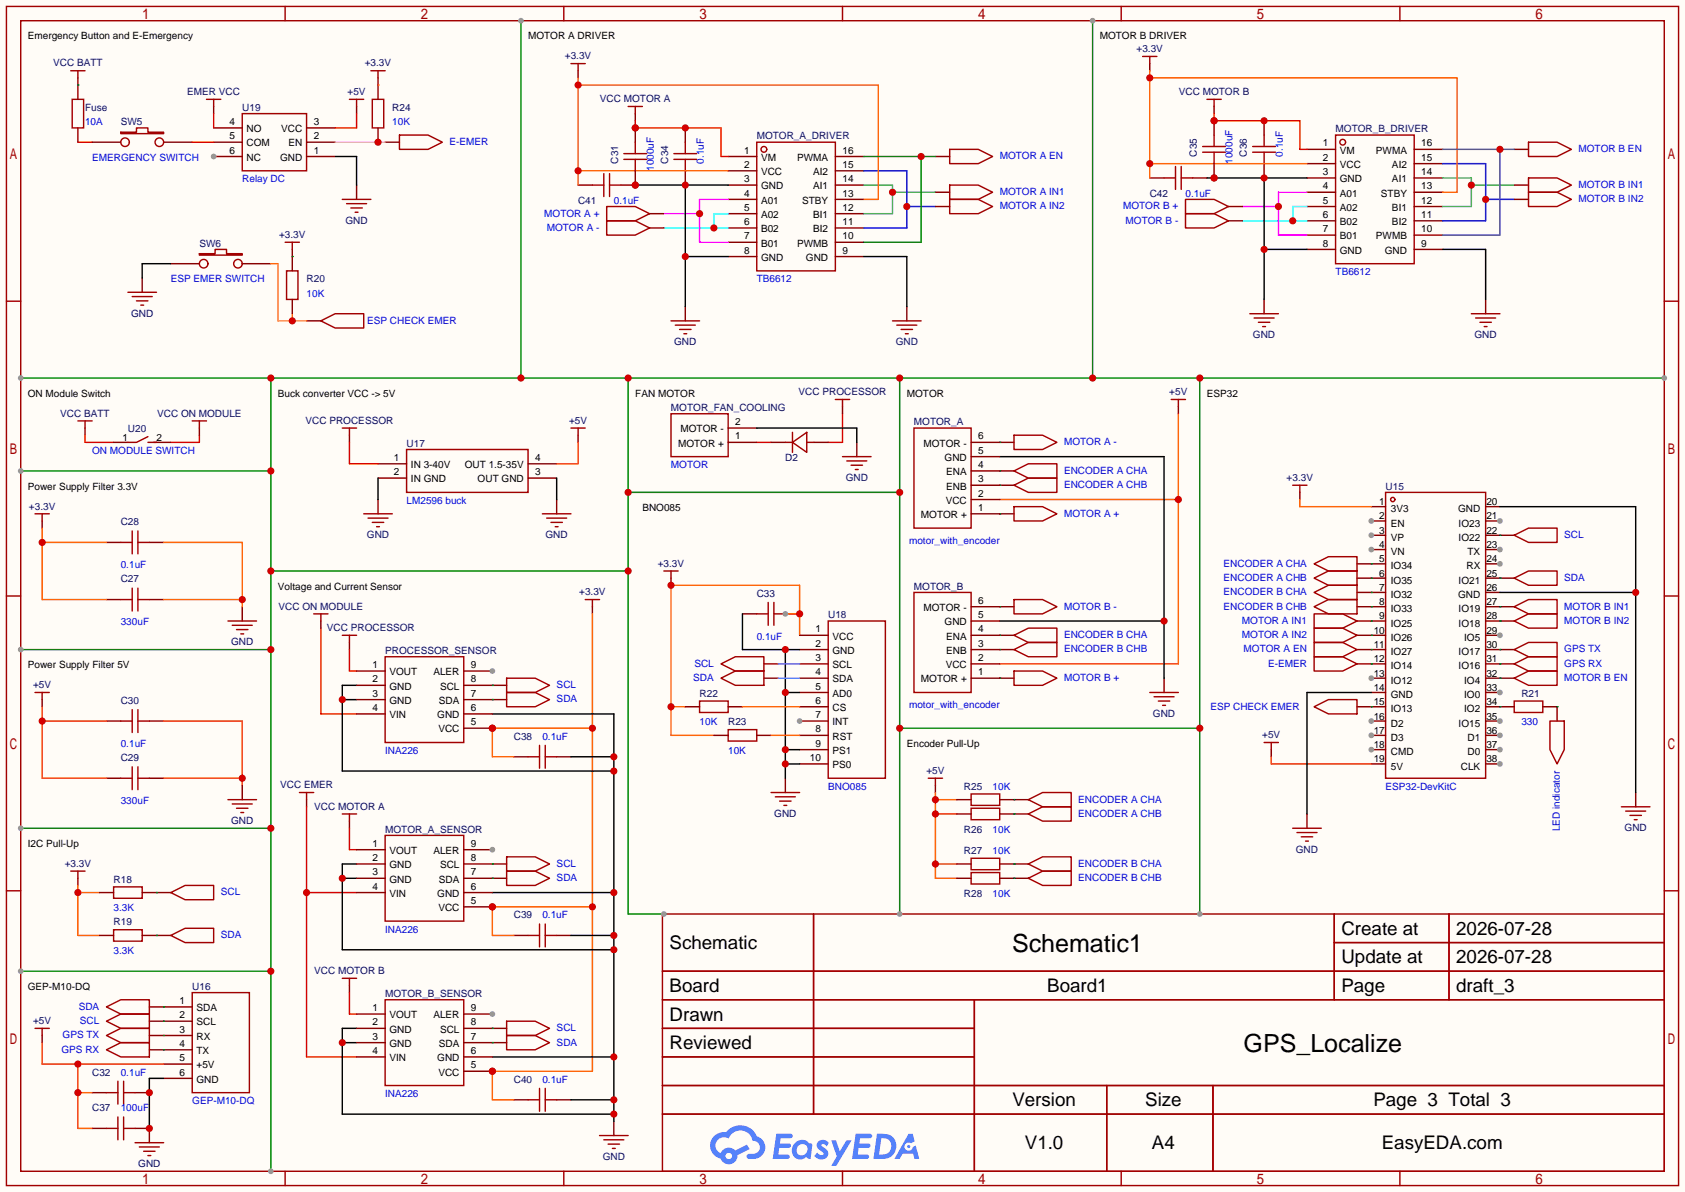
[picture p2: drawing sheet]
<svg xmlns="http://www.w3.org/2000/svg" width="299mm" height="212mm" viewBox="0 0 299 212" stroke-linecap="round" stroke-linejoin="round" font-family="sans-serif">
<defs><g id="words">
<g font-size="4.4">
<text x="179.9" y="169.2">Schematic1</text>
<text x="221" y="187">GPS_Localize</text>
</g>
<g font-size="3.3">
<text x="238.4" y="166.1">Create at</text>
<text x="258.8" y="166.1">2026-07-28</text>
<text x="119" y="168.7">Schematic</text>
<text x="238.4" y="171.2">Update at</text>
<text x="258.8" y="171.2">2026-07-28</text>
<text x="119" y="176.3">Board</text>
<text x="186.1" y="176.3">Board1</text>
<text x="238.4" y="176.3">Page</text>
<text x="258.8" y="176.3">draft_3</text>
<text x="119" y="181.4">Drawn</text>
<text x="119" y="186.5">Reviewed</text>
<text x="179.9" y="196.6">Version</text>
<text x="203.5" y="196.6">Size</text>
<text x="244.1" y="196.6">Page 3 Total 3</text>
<text x="182.1" y="204.2">V1.0</text>
<text x="204.7" y="204.2">A4</text>
<text x="245.6" y="204.2">EasyEDA.com</text>
</g>
<g font-size="1.8">
<text x="5" y="7">Emergency Button and E-Emergency</text>
<text x="93.9" y="7">MOTOR A DRIVER</text>
<text x="195.5" y="7">MOTOR B DRIVER</text>
<text x="40.8" y="22.2">4</text>
<text x="43.8" y="23.5">NO</text>
<text x="50" y="23.5">VCC</text>
<text x="55.8" y="22.2">3</text>
<text x="40.8" y="24.8">5</text>
<text x="40.8" y="27.3">6</text>
<text x="43.8" y="26">COM</text>
<text x="43.8" y="28.6">NC</text>
<text x="49.8" y="28.6">GND</text>
<text x="51.3" y="26">EN</text>
<text x="55.8" y="24.8">2</text>
<text x="55.8" y="27.3">1</text>
<text x="132.2" y="29.8">2</text>
<text x="132.2" y="27.3">1</text>
<text x="135.3" y="28.6">VM</text>
<text x="141.7" y="28.6">PWMA</text>
<text x="149.7" y="29.8">15</text>
<text x="149.7" y="27.3">16</text>
<text x="235.1" y="28.6">2</text>
<text x="235.1" y="26">1</text>
<text x="238.1" y="29.8">VCC</text>
<text x="238.1" y="27.3">VM</text>
<text x="244.5" y="27.3">PWMA</text>
<text x="247.4" y="29.8">AI2</text>
<text x="252.6" y="28.6">15</text>
<text x="252.6" y="26">16</text>
<text x="132.2" y="34.9">4</text>
<text x="132.2" y="32.4">3</text>
<text x="135.3" y="33.7">GND</text>
<text x="135.3" y="31.1">VCC</text>
<text x="144.5" y="33.7">AI1</text>
<text x="144.5" y="31.1">AI2</text>
<text x="149.7" y="34.9">13</text>
<text x="149.7" y="32.4">14</text>
<text x="235.1" y="33.7">4</text>
<text x="235.1" y="31.1">3</text>
<text x="238.1" y="34.9">A01</text>
<text x="238.1" y="32.4">GND</text>
<text x="245.4" y="34.9">STBY</text>
<text x="247.4" y="32.4">AI1</text>
<text x="252.6" y="33.7">13</text>
<text x="252.6" y="31.1">14</text>
<text x="132.2" y="40">6</text>
<text x="132.2" y="37.5">5</text>
<text x="135.3" y="41.3">B02</text>
<text x="135.3" y="38.7">A02</text>
<text x="135.3" y="36.2">A01</text>
<text x="142.6" y="36.2">STBY</text>
<text x="144.5" y="41.3">BI2</text>
<text x="144.5" y="38.7">BI1</text>
<text x="149.7" y="40">11</text>
<text x="149.7" y="37.5">12</text>
<text x="235.1" y="41.3">7</text>
<text x="235.1" y="38.7">6</text>
<text x="235.1" y="36.2">5</text>
<text x="238.1" y="40">B02</text>
<text x="238.1" y="37.5">A02</text>
<text x="247.4" y="40">BI2</text>
<text x="247.4" y="37.5">BI1</text>
<text x="252.6" y="41.3">10</text>
<text x="252.6" y="38.7">11</text>
<text x="252.6" y="36.2">12</text>
<text x="132.2" y="45.1">8</text>
<text x="132.2" y="42.5">7</text>
<text x="135.3" y="46.4">GND</text>
<text x="135.3" y="43.8">B01</text>
<text x="141.7" y="43.8">PWMB</text>
<text x="143.2" y="46.4">GND</text>
<text x="149.7" y="45.1">9</text>
<text x="149.7" y="42.5">10</text>
<text x="235.1" y="43.8">8</text>
<text x="238.1" y="45.1">GND</text>
<text x="238.1" y="42.5">B01</text>
<text x="244.5" y="42.5">PWMB</text>
<text x="246.1" y="45.1">GND</text>
<text x="252.6" y="43.8">9</text>
<text x="5" y="70.5">ON Module Switch</text>
<text x="49.4" y="70.5">Buck converter VCC -&gt; 5V</text>
<text x="112.9" y="70.5">FAN MOTOR</text>
<text x="161.2" y="70.5">MOTOR</text>
<text x="214.5" y="70.5">ESP32</text>
<text x="120.9" y="76.8">MOTOR -</text>
<text x="130.7" y="75.6">2</text>
<text x="21.7" y="78.3">1</text>
<text x="27.8" y="78.3">2</text>
<text x="70" y="81.9">1</text>
<text x="73" y="83.2">IN 3-40V</text>
<text x="82.6" y="83.2">OUT 1.5-35V</text>
<text x="95.1" y="81.9">4</text>
<text x="120.5" y="79.4">MOTOR +</text>
<text x="130.7" y="78.1">1</text>
<text x="164.1" y="79.4">MOTOR -</text>
<text x="167.9" y="81.9">GND</text>
<text x="173.9" y="78.1">6</text>
<text x="173.9" y="80.6">5</text>
<text x="173.9" y="83.2">4</text>
<text x="5" y="87">Power Supply Filter 3.3V</text>
<text x="70" y="84.5">2</text>
<text x="73" y="85.7">IN GND</text>
<text x="84.9" y="85.7">OUT GND</text>
<text x="95.1" y="84.5">3</text>
<text x="168.1" y="89.5">VCC</text>
<text x="168.2" y="84.5">ENA</text>
<text x="168.2" y="87">ENB</text>
<text x="173.9" y="85.7">3</text>
<text x="173.9" y="88.3">2</text>
<text x="245.1" y="89.8">1</text>
<text x="264.2" y="89.8">20</text>
<text x="114.2" y="90.8">BNO085</text>
<text x="163.7" y="92.1">MOTOR +</text>
<text x="173.9" y="90.8">1</text>
<text x="245.1" y="92.3">2</text>
<text x="245.1" y="94.8">3</text>
<text x="247.2" y="91">3V3</text>
<text x="247.2" y="93.6">EN</text>
<text x="259.1" y="91">GND</text>
<text x="259.2" y="93.6">IO23</text>
<text x="264.2" y="92.3">21</text>
<text x="264.2" y="94.8">22</text>
<text x="245.1" y="97.4">4</text>
<text x="245.1" y="99.9">5</text>
<text x="247.2" y="96.1">VP</text>
<text x="247.2" y="98.7">VN</text>
<text x="247.2" y="101.2">IO34</text>
<text x="259.2" y="96.1">IO22</text>
<text x="260.6" y="101.2">RX</text>
<text x="260.8" y="98.7">TX</text>
<text x="264.2" y="97.4">23</text>
<text x="264.2" y="99.9">24</text>
<text x="49.4" y="104.8">Voltage and Current Sensor</text>
<text x="173.9" y="107.3">6</text>
<text x="245.1" y="102.5">6</text>
<text x="245.1" y="105">7</text>
<text x="245.1" y="107.5">8</text>
<text x="247.2" y="103.7">IO35</text>
<text x="247.2" y="106.3">IO32</text>
<text x="259.1" y="106.3">GND</text>
<text x="259.2" y="103.7">IO21</text>
<text x="264.2" y="102.5">25</text>
<text x="264.2" y="105">26</text>
<text x="264.2" y="107.5">27</text>
<text x="144.9" y="112.4">1</text>
<text x="148" y="113.7">VCC</text>
<text x="164.1" y="108.6">MOTOR -</text>
<text x="167.9" y="111.1">GND</text>
<text x="168.2" y="113.7">ENA</text>
<text x="173.9" y="109.9">5</text>
<text x="173.9" y="112.4">4</text>
<text x="244.2" y="112.6">10</text>
<text x="245.1" y="110.1">9</text>
<text x="247.2" y="108.8">IO33</text>
<text x="247.2" y="111.4">IO25</text>
<text x="247.2" y="113.9">IO26</text>
<text x="259.2" y="108.8">IO19</text>
<text x="259.2" y="111.4">IO18</text>
<text x="260.2" y="113.9">IO5</text>
<text x="264.2" y="110.1">28</text>
<text x="264.2" y="112.6">29</text>
<text x="5" y="118.7">Power Supply Filter 5V</text>
<text x="66.2" y="118.7">1</text>
<text x="83.7" y="118.7">9</text>
<text x="144.9" y="117.5">3</text>
<text x="144.9" y="114.9">2</text>
<text x="148" y="118.7">SCL</text>
<text x="148" y="116.2">GND</text>
<text x="168.1" y="118.7">VCC</text>
<text x="168.2" y="116.2">ENB</text>
<text x="173.9" y="114.9">3</text>
<text x="173.9" y="117.5">2</text>
<text x="244.2" y="115.2">11</text>
<text x="244.2" y="117.7">12</text>
<text x="247.2" y="116.4">IO27</text>
<text x="247.2" y="119">IO14</text>
<text x="259.2" y="116.4">IO17</text>
<text x="259.2" y="119">IO16</text>
<text x="264.2" y="115.2">30</text>
<text x="264.2" y="117.7">31</text>
<text x="66.2" y="123.8">3</text>
<text x="66.2" y="121.3">2</text>
<text x="69.2" y="125.1">GND</text>
<text x="69.2" y="122.6">GND</text>
<text x="69.2" y="120">VOUT</text>
<text x="77" y="120">ALER</text>
<text x="78" y="125.1">SDA</text>
<text x="78.2" y="122.6">SCL</text>
<text x="83.7" y="123.8">7</text>
<text x="83.7" y="121.3">8</text>
<text x="144.9" y="125.1">6</text>
<text x="144.9" y="122.6">5</text>
<text x="144.9" y="120">4</text>
<text x="148" y="123.8">AD0</text>
<text x="148" y="121.3">SDA</text>
<text x="163.7" y="121.3">MOTOR +</text>
<text x="173.9" y="120">1</text>
<text x="244.2" y="120.2">13</text>
<text x="244.2" y="122.8">14</text>
<text x="244.2" y="125.3">15</text>
<text x="247.2" y="121.5">IO12</text>
<text x="247.2" y="124.1">GND</text>
<text x="260.2" y="121.5">IO4</text>
<text x="260.2" y="124.1">IO0</text>
<text x="264.2" y="120.2">32</text>
<text x="264.2" y="122.8">33</text>
<text x="264.2" y="125.3">34</text>
<text x="66.2" y="126.4">4</text>
<text x="69.2" y="127.6">VIN</text>
<text x="77.7" y="127.6">GND</text>
<text x="77.9" y="130.2">VCC</text>
<text x="83.7" y="128.9">5</text>
<text x="83.7" y="126.4">6</text>
<text x="144.9" y="130.2">8</text>
<text x="144.9" y="127.6">7</text>
<text x="148" y="131.4">RST</text>
<text x="148" y="128.9">INT</text>
<text x="148" y="126.4">CS</text>
<text x="244.2" y="127.9">16</text>
<text x="244.2" y="130.4">17</text>
<text x="247.2" y="126.6">IO13</text>
<text x="247.2" y="129.1">D2</text>
<text x="247.2" y="131.7">D3</text>
<text x="259.2" y="129.1">IO15</text>
<text x="260.2" y="126.6">IO2</text>
<text x="260.8" y="131.7">D1</text>
<text x="264.2" y="127.9">35</text>
<text x="264.2" y="130.4">36</text>
<text x="143.9" y="135.3">10</text>
<text x="144.9" y="132.7">9</text>
<text x="148" y="136.5">PS0</text>
<text x="148" y="134">PS1</text>
<text x="161.2" y="132.7">Encoder Pull-Up</text>
<text x="244.2" y="132.9">18</text>
<text x="244.2" y="135.5">19</text>
<text x="247.2" y="134.2">CMD</text>
<text x="247.2" y="136.8">5V</text>
<text x="259.6" y="136.8">CLK</text>
<text x="260.8" y="134.2">D0</text>
<text x="264.2" y="132.9">37</text>
<text x="264.2" y="135.5">38</text>
<text x="5" y="150.5">I2C Pull-Up</text>
<text x="66.2" y="155.6">3</text>
<text x="66.2" y="153">2</text>
<text x="66.2" y="150.5">1</text>
<text x="69.2" y="154.3">GND</text>
<text x="69.2" y="151.8">VOUT</text>
<text x="77" y="151.8">ALER</text>
<text x="78.2" y="154.3">SCL</text>
<text x="83.7" y="155.6">7</text>
<text x="83.7" y="153">8</text>
<text x="83.7" y="150.5">9</text>
<text x="66.2" y="158.1">4</text>
<text x="69.2" y="159.4">VIN</text>
<text x="69.2" y="156.8">GND</text>
<text x="77.7" y="159.4">GND</text>
<text x="77.9" y="161.9">VCC</text>
<text x="78" y="156.8">SDA</text>
<text x="83.7" y="160.7">5</text>
<text x="83.7" y="158.1">6</text>
<text x="5" y="175.9">GEP-M10-DQ</text>
<text x="31.9" y="178.4">1</text>
<text x="34.9" y="179.7">SDA</text>
<text x="66.2" y="179.7">1</text>
<text x="83.7" y="179.7">9</text>
<text x="31.9" y="183.5">3</text>
<text x="31.9" y="181">2</text>
<text x="34.9" y="184.8">RX</text>
<text x="34.9" y="182.2">SCL</text>
<text x="66.2" y="184.8">3</text>
<text x="66.2" y="182.2">2</text>
<text x="69.2" y="183.5">GND</text>
<text x="69.2" y="181">VOUT</text>
<text x="77" y="181">ALER</text>
<text x="78.2" y="183.5">SCL</text>
<text x="83.7" y="184.8">7</text>
<text x="83.7" y="182.2">8</text>
<text x="31.9" y="191.1">6</text>
<text x="31.9" y="188.6">5</text>
<text x="31.9" y="186.1">4</text>
<text x="34.9" y="189.9">+5V</text>
<text x="34.9" y="187.3">TX</text>
<text x="66.2" y="187.3">4</text>
<text x="69.2" y="188.6">VIN</text>
<text x="69.2" y="186.1">GND</text>
<text x="77.7" y="188.6">GND</text>
<text x="77.9" y="191.1">VCC</text>
<text x="78" y="186.1">SDA</text>
<text x="83.7" y="189.9">5</text>
<text x="83.7" y="187.3">6</text>
<text x="34.9" y="192.4">GND</text>
</g>
<g font-size="1.8" fill="#000080">
<text x="9.4" y="11.8">VCC BATT</text>
<text x="64.8" y="11.8">+3.3V</text>
<text x="100.4" y="10.5">+3.3V</text>
<text x="202" y="9.3">+3.3V</text>
<text x="33.3" y="16.9">EMER VCC</text>
<text x="61.8" y="16.9">+5V</text>
<text x="209.5" y="16.9">VCC MOTOR B</text>
<text x="15.1" y="19.7">Fuse</text>
<text x="21.5" y="22.2">SW5</text>
<text x="43.1" y="19.7">U19</text>
<text x="69.7" y="19.7">R24</text>
<text x="106.6" y="18.2">VCC MOTOR A</text>
<text x="237.4" y="23.5">MOTOR_B_DRIVER</text>
<text x="109.9" y="29.1" transform="rotate(-90 109.9 29.1)">C31</text>
<text x="118.7" y="29.1" transform="rotate(-90 118.7 29.1)">C34</text>
<text x="134.5" y="24.8">MOTOR_A_DRIVER</text>
<text x="212.7" y="27.8" transform="rotate(-90 212.7 27.8)">C35</text>
<text x="221.6" y="27.8" transform="rotate(-90 221.6 27.8)">C36</text>
<text x="204.3" y="34.9">C42</text>
<text x="61.4" y="39.8">GND</text>
<text x="102.7" y="36.2">C41</text>
<text x="35.4" y="43.8">SW6</text>
<text x="49.6" y="42.3">+3.3V</text>
<text x="54.5" y="50.2">R20</text>
<text x="23.3" y="56.3">GND</text>
<text x="119.8" y="61.3">GND</text>
<text x="159.2" y="61.3">GND</text>
<text x="222.7" y="60.1">GND</text>
<text x="262.1" y="60.1">GND</text>
<text x="141.9" y="70.2">VCC PROCESSOR</text>
<text x="207.8" y="70.2">+5V</text>
<text x="10.7" y="74">VCC BATT</text>
<text x="22.7" y="76.8">U20</text>
<text x="27.9" y="74">VCC ON MODULE</text>
<text x="54.3" y="75.3">VCC PROCESSOR</text>
<text x="101.1" y="75.3">+5V</text>
<text x="119.3" y="73">MOTOR_FAN_COOLING</text>
<text x="162.4" y="75.6">MOTOR_A</text>
<text x="72.3" y="79.4">U17</text>
<text x="139.6" y="81.9">D2</text>
<text x="150.3" y="85.5">GND</text>
<text x="228.7" y="85.5">+3.3V</text>
<text x="246.3" y="87">U15</text>
<text x="5.1" y="90.6">+3.3V</text>
<text x="21.5" y="93.3">C28</text>
<text x="65.2" y="95.6">GND</text>
<text x="97" y="95.6">GND</text>
<text x="116.9" y="100.7">+3.3V</text>
<text x="21.5" y="103.5">C27</text>
<text x="102.9" y="105.8">+3.3V</text>
<text x="134.5" y="106">C33</text>
<text x="162.4" y="104.8">MOTOR_B</text>
<text x="49.5" y="108.3">VCC ON MODULE</text>
<text x="58.1" y="112.1">VCC PROCESSOR</text>
<text x="147.2" y="109.9">U18</text>
<text x="41.1" y="114.7">GND</text>
<text x="68.5" y="116.2">PROCESSOR_SENSOR</text>
<text x="5.9" y="122.3">+5V</text>
<text x="21.5" y="125.1">C30</text>
<text x="124.3" y="123.8">R22</text>
<text x="270.4" y="123.8">R21</text>
<text x="91.3" y="131.4">C38</text>
<text x="129.4" y="128.9">R23</text>
<text x="204.9" y="127.4">GND</text>
<text x="224.3" y="131.2">+5V</text>
<text x="21.5" y="135.3">C29</text>
<text x="164.6" y="137.5">+5V</text>
<text x="49.8" y="140.1">VCC EMER</text>
<text x="55.8" y="143.9">VCC MOTOR A</text>
<text x="171.3" y="140.3">R25</text>
<text x="41.1" y="146.4">GND</text>
<text x="68.5" y="148">MOTOR_A_SENSOR</text>
<text x="137.6" y="145.2">GND</text>
<text x="171.3" y="148">R26</text>
<text x="288.7" y="147.7">GND</text>
<text x="11.5" y="154.1">+3.3V</text>
<text x="171.3" y="151.8">R27</text>
<text x="230.3" y="151.5">GND</text>
<text x="20.2" y="156.8">R18</text>
<text x="171.3" y="159.4">R28</text>
<text x="20.2" y="164.5">R19</text>
<text x="91.3" y="163.2">C39</text>
<text x="55.8" y="173.1">VCC MOTOR B</text>
<text x="34.2" y="175.9">U16</text>
<text x="68.5" y="177.2">MOTOR_B_SENSOR</text>
<text x="5.9" y="182">+5V</text>
<text x="16.4" y="191.1">C32</text>
<text x="16.4" y="197.5">C37</text>
<text x="91.3" y="192.4">C40</text>
<text x="24.6" y="207.4">GND</text>
<text x="107.1" y="206.1">GND</text>
</g>
<g font-size="1.8" fill="#00f">
<text x="15.1" y="22.2">10A</text>
<text x="69.7" y="22.2">10K</text>
<text x="16.4" y="28.6">EMERGENCY SWITCH</text>
<text x="79.9" y="25.8">E-EMER</text>
<text x="125.1" y="29.1" transform="rotate(-90 125.1 29.1)">0.1uF</text>
<text x="177.7" y="28.3">MOTOR A EN</text>
<text x="219.1" y="29.1" transform="rotate(-90 219.1 29.1)">1000uF</text>
<text x="228" y="27.8" transform="rotate(-90 228 27.8)">0.1uF</text>
<text x="280.5" y="27.1">MOTOR B EN</text>
<text x="43.1" y="32.4">Relay DC</text>
<text x="116.2" y="30.4" transform="rotate(-90 116.2 30.4)">1000uF</text>
<text x="177.7" y="34.7">MOTOR A IN1</text>
<text x="210.7" y="34.9">0.1uF</text>
<text x="280.5" y="35.9">MOTOR B IN2</text>
<text x="280.5" y="33.4">MOTOR B IN1</text>
<text x="96.7" y="38.5">MOTOR A +</text>
<text x="97.2" y="41">MOTOR A -</text>
<text x="109.1" y="36.2">0.1uF</text>
<text x="177.7" y="37.2">MOTOR A IN2</text>
<text x="199.6" y="37.2">MOTOR B +</text>
<text x="200" y="39.8">MOTOR B -</text>
<text x="30.4" y="50.2">ESP EMER SWITCH</text>
<text x="54.5" y="52.7">10K</text>
<text x="134.5" y="50.2">TB6612</text>
<text x="237.4" y="48.9">TB6612</text>
<text x="65.2" y="57.5">ESP CHECK EMER</text>
<text x="16.4" y="80.6">ON MODULE SWITCH</text>
<text x="119.3" y="83.2">MOTOR</text>
<text x="189.1" y="79.1">MOTOR A -</text>
<text x="72.3" y="89.5">LM2596 buck</text>
<text x="189.1" y="84.2">ENCODER A CHA</text>
<text x="189.1" y="86.7">ENCODER A CHB</text>
<text x="189.1" y="91.8">MOTOR A +</text>
<text x="278" y="95.6">SCL</text>
<text x="21.5" y="101">0.1uF</text>
<text x="161.6" y="96.6">motor_with_encoder</text>
<text x="217.5" y="100.7">ENCODER A CHA</text>
<text x="217.5" y="105.8">ENCODER B CHA</text>
<text x="217.5" y="103.3">ENCODER A CHB</text>
<text x="278" y="103.3">SDA</text>
<text x="21.5" y="111.1">330uF</text>
<text x="134.5" y="113.7">0.1uF</text>
<text x="189.1" y="108.3">MOTOR B -</text>
<text x="189.1" y="113.4">ENCODER B CHA</text>
<text x="217.5" y="108.3">ENCODER B CHB</text>
<text x="220.7" y="110.9">MOTOR A IN1</text>
<text x="220.7" y="113.4">MOTOR A IN2</text>
<text x="278" y="110.9">MOTOR B IN2</text>
<text x="278" y="108.3">MOTOR B IN1</text>
<text x="123.4" y="118.5">SCL</text>
<text x="189.1" y="116">ENCODER B CHB</text>
<text x="221" y="116">MOTOR A EN</text>
<text x="225.4" y="118.5">E-EMER</text>
<text x="278" y="118.5">GPS RX</text>
<text x="278" y="116">GPS TX</text>
<text x="98.9" y="122.3">SCL</text>
<text x="98.9" y="124.8">SDA</text>
<text x="123.2" y="121">SDA</text>
<text x="161.6" y="125.9">motor_with_encoder</text>
<text x="189.1" y="121">MOTOR B +</text>
<text x="278" y="121">MOTOR B EN</text>
<text x="96.4" y="131.4">0.1uF</text>
<text x="124.3" y="128.9">10K</text>
<text x="215.1" y="126.1">ESP CHECK EMER</text>
<text x="270.4" y="128.9">330</text>
<text x="21.5" y="132.7">0.1uF</text>
<text x="68.5" y="134">INA226</text>
<text x="129.4" y="134">10K</text>
<text x="21.5" y="142.9">330uF</text>
<text x="147.2" y="140.3">BNO085</text>
<text x="176.4" y="140.3">10K</text>
<text x="191.6" y="142.6">ENCODER A CHA</text>
<text x="246.3" y="140.3">ESP32-DevKitC</text>
<text x="176.4" y="148">10K</text>
<text x="191.6" y="145.2">ENCODER A CHB</text>
<text x="277.2" y="147.7" transform="rotate(-90 277.2 147.7)">LED indicator</text>
<text x="98.9" y="154.1">SCL</text>
<text x="176.4" y="151.8">10K</text>
<text x="191.6" y="154.1">ENCODER B CHA</text>
<text x="20.2" y="161.9">3.3K</text>
<text x="39.2" y="159.1">SCL</text>
<text x="98.9" y="156.6">SDA</text>
<text x="176.4" y="159.4">10K</text>
<text x="191.6" y="156.6">ENCODER B CHB</text>
<text x="39.2" y="166.8">SDA</text>
<text x="68.5" y="165.7">INA226</text>
<text x="96.4" y="163.2">0.1uF</text>
<text x="20.2" y="169.5">3.3K</text>
<text x="14" y="179.5">SDA</text>
<text x="11.1" y="184.5">GPS TX</text>
<text x="14.2" y="182">SCL</text>
<text x="98.9" y="183.3">SCL</text>
<text x="98.9" y="185.8">SDA</text>
<text x="10.9" y="187.1">GPS RX</text>
<text x="21.5" y="191.1">0.1uF</text>
<text x="21.5" y="197.5">100uF</text>
<text x="34.2" y="196.2">GEP-M10-DQ</text>
<text x="68.5" y="194.9">INA226</text>
<text x="96.4" y="192.4">0.1uF</text>
</g>
</g></defs>
<path d="M0 0h299.5v211.8h-299.5z" fill="#fffcf7"/>
<g fill="none" stroke="#a10000" stroke-width=".25">
<path d="M1.1 1.1h297.2v209.6h-297.2zM3.7 3.7h292.1v204.5h-292.1zM50.7 1.1v2.6M100.2 1.1v2.6M149.7 1.1v2.6M199.3 1.1v2.6M248.8 1.1v2.6M1.1 53.5h2.6M295.8 53.5h2.5M1.1 105.9h2.6M295.8 105.9h2.5M1.1 158.3h2.6"/>
<path d="M295.8 158.3h2.5M117.7 162.4h178.1v45.8h-178.1zM117.7 172.6h178.1M117.7 177.7h178.1M144.6 162.4v35.6M173.2 177.7v30.5M237.1 162.4v15.3M237.1 167.5h58.7M257.5 162.4v15.3M117.7 182.8h55.5M117.7 192.9h178.1M117.7 187.8h55.5"/>
<path d="M117.7 198h178.1M196.7 192.9v15.3M215.6 192.9v15.3M50.7 208.2v2.5M100.2 208.2v2.5M149.7 208.2v2.5M199.3 208.2v2.5M248.8 208.2v2.5"/>
</g>
<g fill="#5487ff">
<path d="M145.5 202.8a1.3 1.3 0 0 1 1.8 .3l-.4 .6a.54 .54 0 0 0-.9-.2l.1 .2a1.58 1.58 0 0 1 1.1 1.6 1.43 1.43 0 0 1-2.5 .1l.5-.6a.64 .64 0 0 0 .5 .5 .64 .64 0 0 0 .7-.3l-.2-.2a1.6 1.6 0 0 1-1-1.6z"/>
<path d="M147.7 202.7h.9l.7 1.9 1.1-1.9h.9l-2.7 4.5h-.9l1-1.7z"/>
<path d="M138 201.5h1.6a1.31 1.31 0 0 1 1.2 .2 .4 .4 0 0 1-.3 .6h-1.8l-.1 .9h1.6a.4 .4 0 0 1 .4 .4 .4 .4 0 0 1-.4 .4h-1.7l-.2 1.2h.8a1.23 1.23 0 0 1 1.2 .2 .39 .39 0 0 1-.3 .6h-2.7z"/>
<path d="M152.1 201.5h1.6a1.32 1.32 0 0 1 1.3 .2 .39 .39 0 0 1-.4 .6h-1.7l-.2 .9h1.7a.4 .4 0 0 1 .3 .4 .4 .4 0 0 1-.4 .4h-1.7l-.2 1.2h.8a1.23 1.23 0 0 1 1.2 .2 .39 .39 0 0 1-.3 .6h-2.7z"/>
<path d="M161.5 201.5h.7l.4 1.3-.7 .4a.75 .75 0 0 0-1.1 .3 .75 .75 0 0 0 .5 1 .75 .75 0 0 0 .9-.6l.6-.3 .6 2.4h-.9l-.2-1h-1.9l-.5 1h-.9z"/>
<path d="M155.9 201.5l-.7 4.5h1.5a2.27 2.27 0 0 0 2.6-2.3 2.27 2.27 0 0 0-2.7-2.2zM156.6 202.3a1.5 1.5 0 0 1 1.8 1.5 1.5 1.5 0 0 1-1.9 1.4h-.3z"/>
<path d="M141.3 203.1a1.62 1.62 0 0 0-.4 2.1 1.62 1.62 0 0 0 2 .7l.4-.3 .3 .3 .5 .1 .3-2.5-.2-.3h-.4a1.58 1.58 0 0 0-2.5-.1zM141.9 203.6a.98 .98 0 0 1 1.5 .2 .98 .98 0 0 1-.6 1.5 .94 .94 0 0 1-1.2-.4 .94 .94 0 0 1 .3-1.3z"/>
<path d="M126.9 201.9a2.37 2.37 0 0 0 1.2 4 1.54 1.54 0 0 0 1.7 1 1.54 1.54 0 0 0 1.3-1.6l2.1-1.1-.5-.8-2 1.1a1.57 1.57 0 0 0-2.6 .4 1.5 1.5 0 0 1-.8-2.1 1.5 1.5 0 0 1 2.2-.5 2.23 2.23 0 0 1 2.3-1.4 2.23 2.23 0 0 1 2 1.8 1.16 1.16 0 0 1 1.2 1.1 1.16 1.16 0 0 1-1 1.3h-.7a.47 .47 0 0 0-.6 .3 .47 .47 0 0 0 .4 .6 2.23 2.23 0 0 0 2.3-.7 2.23 2.23 0 0 0 .4-2.3 2.16 2.16 0 0 0-1.3-1.1 3.2 3.2 0 0 0-5.4-.7l-1.2 .1zM129 205.4a.58 .58 0 0 1 1.1 0 .58 .58 0 0 1-1.1 0z"/>
<circle cx="161.5" cy="203.8" r=".28"/>
</g>
<g fill="none" stroke="#a10000" stroke-width=".25">
<path d="M246.3 87.5h17.7v50.8h-17.7z"/>
<circle cx="247.5" cy="88.8" r=".38"/>
</g>
<path d="M243.7 90h2.6M243.7 92.6h2.6" fill="none" stroke="#870000" stroke-width=".25"/>
<circle cx="243.7" cy="92.6" r=".51" fill="#999"/>
<path d="M243.7 95.1h2.6" fill="none" stroke="#870000" stroke-width=".25"/>
<circle cx="243.7" cy="95.1" r=".51" fill="#999"/>
<path d="M243.7 97.7h2.6" fill="none" stroke="#870000" stroke-width=".25"/>
<circle cx="243.7" cy="97.7" r=".51" fill="#999"/>
<path d="M243.7 100.2h2.6M243.7 102.7h2.6M243.7 105.3h2.6M243.7 107.8h2.6M243.7 110.4h2.6M243.7 112.9h2.6M243.7 115.4h2.6M243.7 118h2.6M243.7 120.5h2.6" fill="none" stroke="#870000" stroke-width=".25"/>
<circle cx="243.7" cy="120.5" r=".51" fill="#999"/>
<path d="M243.7 123.1h2.6M243.7 125.6h2.6M243.7 128.1h2.6" fill="none" stroke="#870000" stroke-width=".25"/>
<circle cx="243.7" cy="128.1" r=".51" fill="#999"/>
<path d="M243.7 130.7h2.6" fill="none" stroke="#870000" stroke-width=".25"/>
<circle cx="243.7" cy="130.7" r=".51" fill="#999"/>
<path d="M243.7 133.2h2.6" fill="none" stroke="#870000" stroke-width=".25"/>
<circle cx="243.7" cy="133.2" r=".51" fill="#999"/>
<path d="M264 90h2.6M264 92.6h2.6M243.7 135.8h2.6" fill="none" stroke="#870000" stroke-width=".25"/>
<circle cx="266.6" cy="92.6" r=".51" fill="#999"/>
<path d="M264 95.1h2.6M264 97.7h2.6" fill="none" stroke="#870000" stroke-width=".25"/>
<circle cx="266.6" cy="97.7" r=".51" fill="#999"/>
<path d="M264 100.2h2.6" fill="none" stroke="#870000" stroke-width=".25"/>
<circle cx="266.6" cy="100.2" r=".51" fill="#999"/>
<path d="M264 102.7h2.6M264 105.3h2.6M264 107.8h2.6M264 110.4h2.6M264 112.9h2.6" fill="none" stroke="#870000" stroke-width=".25"/>
<circle cx="266.6" cy="112.9" r=".51" fill="#999"/>
<path d="M264 115.4h2.6M264 118h2.6M264 120.5h2.6M264 123.1h2.6" fill="none" stroke="#870000" stroke-width=".25"/>
<circle cx="266.6" cy="123.1" r=".51" fill="#999"/>
<path d="M264 125.6h2.6M264 128.1h2.6" fill="none" stroke="#870000" stroke-width=".25"/>
<circle cx="266.6" cy="128.1" r=".51" fill="#999"/>
<path d="M264 130.7h2.6" fill="none" stroke="#870000" stroke-width=".25"/>
<circle cx="266.6" cy="130.7" r=".51" fill="#999"/>
<path d="M264 133.2h2.6" fill="none" stroke="#870000" stroke-width=".25"/>
<circle cx="266.6" cy="133.2" r=".51" fill="#999"/>
<path d="M264 135.8h2.6" fill="none" stroke="#870000" stroke-width=".25"/>
<circle cx="266.6" cy="135.8" r=".51" fill="#999"/>
<g fill="none" stroke="#870000" stroke-width=".25">
<path d="M102.7 32.9h2.6M110.4 32.9h2.5M121.8 22.7v2.6M121.8 30.4v2.5M204.3 31.6h2.6M212 31.6h2.5M224.7 21.5v2.5M224.7 29.1v2.5M18.9 96.4h2.6M26.5 96.4h2.6M18.9 106.6h2.6M26.5 106.6h2.6"/>
<path d="M132 109.1h2.5M139.6 109.1h2.5M18.9 128.1h2.6M18.9 138.3h2.6M26.5 128.1h2.6M26.5 138.3h2.6M91.3 134.5h2.6M98.9 134.5h2.6M91.3 166.2h2.6M98.9 166.2h2.6M16.4 194.2h2.5M24 194.2h2.5"/>
<path d="M91.3 195.5h2.6M98.9 195.5h2.6M16.4 200.5h2.5M24 200.5h2.5"/>
</g>
<g fill="none" stroke="#a10000" stroke-width=".25">
<path d="M105.3 32.9h2M107.3 30.9v4M108.3 32.9h2.1M108.3 30.9v4M119.8 27.3h4M119.8 28.3h4M121.8 25.3v2M121.8 28.3v2.1M206.9 31.6h2M208.9 29.6v4.1M209.9 31.6h2.1M209.9 29.6v4.1"/>
<path d="M222.6 26h4.1M222.6 27.1h4.1M224.7 24v2M224.7 27.1v2M21.5 96.4h2M23.5 94.4v4M24.5 94.4v4M24.5 96.4h2M21.5 106.6h2M23.5 104.5v4.1M24.5 104.5v4.1M24.5 106.6h2"/>
<path d="M134.5 109.1h2M136.5 107.1v4M137.5 107.1v4M137.5 109.1h2.1M21.5 128.1h2M21.5 138.3h2M23.5 126.1v4.1M23.5 136.3v4M24.5 126.1v4.1M24.5 136.3v4M24.5 128.1h2M24.5 138.3h2"/>
<path d="M93.9 134.5h2M95.9 132.5v4M96.9 132.5v4M96.9 134.5h2M93.9 166.2h2M95.9 164.2v4.1M96.9 164.2v4.1M96.9 166.2h2M18.9 194.2h2.1M21 192.2v4M21 198.5v4.1M22 192.2v4"/>
<path d="M22 198.5v4.1M22 194.2h2M93.9 195.5h2M95.9 193.4v4.1M96.9 193.4v4.1M96.9 195.5h2M18.9 200.5h2.1M22 200.5h2"/>
</g>
<path d="M29.1 128.1h14v11.5M29.1 138.3h14" fill="none" stroke="#f30" stroke-width=".25"/>
<circle cx="43.1" cy="138.3" r=".63" fill="#c00"/>
<g fill="none" stroke="#870000" stroke-width=".25">
<path d="M67.2 13.8v1.3M51.9 44.3v1.3M102.7 77.3v1.3M209.4 72.3v1.2M7.5 92.6v1.3M231 87.5v1.3M105.3 107.8v1.3M119.3 102.7v1.3M7.5 124.3v1.3M166.2 139.6v1.2M13.8 156.1v1.3M290.7 140.8v2.6"/>
<path d="M7.5 184v1.3"/>
</g>
<g fill="none" stroke="#a10000" stroke-width=".25">
<path d="M65.9 12.6h2.6M67.2 12.6v1.2M50.7 43.1h2.5M51.9 43.1v1.2M101.5 76.1h2.5M102.7 76.1v1.2M208.2 71h2.5M209.4 71v1.3M6.2 91.3h2.6M7.5 91.3v1.3M229.7 86.2h2.6M231 86.2v1.3"/>
<path d="M104 106.6h2.6M105.3 106.6v1.2M118 101.5h2.5M119.3 101.5v1.2M6.2 123.1h2.6M7.5 123.1v1.2M165 138.3h2.5M166.2 138.3v1.3M12.6 154.8h2.5M13.8 154.8v1.3M288.2 143.4h5M288.9 144.1h3.6"/>
<path d="M289.7 144.9h2M290.4 145.7h.6M6.2 182.8h2.6M7.5 182.8v1.2"/>
</g>
<path d="M231 88.8v1.2h12.7" fill="none" stroke="#f60" stroke-width=".25"/>
<path d="M266.6 90h24.1v50.8M266.6 105.3h24.1" fill="none" stroke="#000" stroke-width=".25"/>
<circle cx="290.7" cy="105.3" r=".63" fill="#c00"/>
<path d="M225.9 133.2v1.3M232.3 144.7v2.5" fill="none" stroke="#870000" stroke-width=".25"/>
<path d="M224.7 132h2.5M225.9 132v1.2M229.7 147.2h5.1M230.5 148h3.6M231.3 148.7h2M232 149.5h.5" fill="none" stroke="#a10000" stroke-width=".25"/>
<path d="M225.9 134.5v1.3h17.8" fill="none" stroke="#f30" stroke-width=".25"/>
<path d="M243.7 123.1h-11.4v21.6" fill="none" stroke="#000" stroke-width=".25"/>
<path d="M13.8 157.4v8.8h3.9M13.8 158.6h3.9" fill="none" stroke="#f60" stroke-width=".25"/>
<circle cx="13.8" cy="158.6" r=".63" fill="#c00"/>
<path d="M139.6 109.1h2.5M142.1 112.9v-8.9h-22.8v26.7h7.6M119.3 125.6h2.5" fill="none" stroke="#f60" stroke-width=".25"/>
<g fill="#c00">
<circle cx="119.3" cy="125.6" r=".63"/>
<circle cx="119.3" cy="104" r=".63"/>
<circle cx="142.1" cy="109.1" r=".63"/>
</g>
<circle cx="139.6" cy="109.1" r=".51" fill="#999"/>
<path d="M105.3 109.1v81.3h-17.8v5.1h3.8M105.3 129.4h-17.8v5.1h3.8M105.3 161.2h-17.8v5h3.8" fill="none" stroke="#f60" stroke-width=".25"/>
<g fill="#c00">
<circle cx="87.5" cy="161.2" r=".63"/>
<circle cx="105.3" cy="161.2" r=".63"/>
<circle cx="87.5" cy="190.4" r=".63"/>
<circle cx="105.3" cy="129.4" r=".63"/>
<circle cx="87.5" cy="129.4" r=".63"/>
</g>
<path d="M7.5 93.9v12.7h11.4M7.5 96.4h11.4" fill="none" stroke="#f60" stroke-width=".25"/>
<circle cx="7.5" cy="96.4" r=".63" fill="#c00"/>
<path d="M7.5 125.6v12.7h11.4M7.5 128.1h11.4" fill="none" stroke="#f30" stroke-width=".25"/>
<circle cx="7.5" cy="128.1" r=".63" fill="#c00"/>
<path d="M43.1 107.8v2.6M43.1 139.6v2.5M139.6 138.3v2.5M109.1 199.3v2.5M26.5 200.5v2.6" fill="none" stroke="#870000" stroke-width=".25"/>
<g fill="none" stroke="#a10000" stroke-width=".25">
<path d="M40.5 110.4h5.1M41.3 111.1h3.5M42 111.9h2.1M42.8 112.6h.5M40.5 142.1h5.1M41.3 142.9h3.5M42 143.6h2.1M42.8 144.4h.5M137 140.8h5.1M137.8 141.6h3.6M138.6 142.4h2M139.3 143.1h.5"/>
<path d="M24 203.1h5.1M24.8 203.8h3.5M25.5 204.6h2.1M26.3 205.4h.5M106.6 201.8h5M107.3 202.6h3.6M108.1 203.3h2M108.8 204.1h.5"/>
</g>
<path d="M29.1 96.4h14v11.4M29.1 106.6h14" fill="none" stroke="#f60" stroke-width=".25"/>
<circle cx="43.1" cy="106.6" r=".63" fill="#c00"/>
<g fill="none" stroke="#008700" stroke-width=".25">
<path d="M92.6 3.7v63.5M194.2 3.7v63.5M3.7 67.2h292.1M48.1 67.2v141M111.6 67.2v95.2h6.4M159.9 67.2v95.2M213.2 67.2v95.2M3.7 83.7h44.4M111.6 87.5h48.3M3.7 115.4h44.4M48.1 101.5h63.5M159.9 129.4h53.3"/>
<path d="M3.7 147.2h44.4M3.7 172.6h44.4"/>
</g>
<g fill="#c00">
<circle cx="111.6" cy="101.5" r=".63"/>
<circle cx="111.6" cy="87.5" r=".63"/>
<circle cx="159.9" cy="87.5" r=".63"/>
<circle cx="159.9" cy="67.2" r=".63"/>
<circle cx="111.6" cy="67.2" r=".63"/>
<circle cx="92.6" cy="67.2" r=".63"/>
<circle cx="48.1" cy="67.2" r=".63"/>
<circle cx="48.1" cy="83.7" r=".63"/>
<circle cx="48.1" cy="101.5" r=".63"/>
<circle cx="48.1" cy="115.4" r=".63"/>
<circle cx="48.1" cy="147.2" r=".63"/>
<circle cx="48.1" cy="172.6" r=".63"/>
<circle cx="194.2" cy="67.2" r=".63"/>
<circle cx="213.2" cy="67.2" r=".63"/>
<circle cx="213.2" cy="129.4" r=".63"/>
<circle cx="159.9" cy="129.4" r=".63"/>
</g>
<g fill="#999">
<circle cx="48.1" cy="208.2" r=".51"/>
<circle cx="3.7" cy="172.6" r=".51"/>
<circle cx="3.7" cy="147.2" r=".51"/>
<circle cx="3.7" cy="115.4" r=".51"/>
<circle cx="3.7" cy="83.7" r=".51"/>
<circle cx="3.7" cy="67.2" r=".51"/>
<circle cx="92.6" cy="3.7" r=".51"/>
<circle cx="194.2" cy="3.7" r=".51"/>
<circle cx="295.8" cy="67.2" r=".51"/>
<circle cx="159.9" cy="162.4" r=".51"/>
<circle cx="213.2" cy="162.4" r=".51"/>
<circle cx="118" cy="162.4" r=".51"/>
</g>
<g fill="none" stroke="#a10000" stroke-width=".25">
<path d="M134.5 25.3h14v22.8h-14zM237.4 24h13.9v22.9h-13.9zM72.3 79.9h21.6v7.6h-21.6zM147.2 110.4h10.2v27.9h-10.2zM34.2 176.4h10.1v17.8h-10.1z"/>
<circle cx="135.8" cy="26.5" r=".51"/>
<circle cx="238.6" cy="25.3" r=".51"/>
</g>
<g fill="none" stroke="#870000" stroke-width=".25">
<path d="M129.4 38h5.1M129.4 35.4h5.1M129.4 32.9h5.1M129.4 30.4h5.1M129.4 27.8h5.1M148.5 38h5M148.5 35.4h5M148.5 32.9h5M148.5 30.4h5M148.5 27.8h5M232.3 39.2h5.1M232.3 36.7h5.1"/>
<path d="M232.3 34.2h5.1M232.3 31.6h5.1M232.3 29.1h5.1M232.3 26.5h5.1M251.3 39.2h5.1M251.3 36.7h5.1M251.3 34.2h5.1M251.3 31.6h5.1M251.3 29.1h5.1M251.3 26.5h5.1M129.4 45.6h5.1M129.4 43.1h5.1"/>
<path d="M129.4 40.5h5.1M148.5 45.6h5M148.5 43.1h5M148.5 40.5h5M232.3 44.3h5.1M232.3 41.8h5.1M251.3 44.3h5.1M251.3 41.8h5.1M67.2 85h5.1M67.2 82.4h5.1M93.9 85h5M93.9 82.4h5"/>
<path d="M142.1 135.8h5.1M142.1 133.2h5.1M142.1 130.7h5.1M142.1 128.1h5.1M29.1 178.9h5.1M29.1 191.6h5.1M29.1 189.1h5.1M29.1 186.6h5.1M29.1 184h5.1M29.1 181.5h5.1"/>
</g>
<circle cx="142.1" cy="128.1" r=".51" fill="#999"/>
<path d="M142.1 118h5.1M142.1 115.4h5.1M142.1 112.9h5.1M142.1 125.6h5.1M142.1 123.1h5.1M142.1 120.5h5.1" fill="none" stroke="#870000" stroke-width=".25"/>
<path d="M256.4 31.6h5.1v5.1h-5.1M261.5 32.9h7.6" fill="none" stroke="#0c9" stroke-width=".25"/>
<circle cx="261.5" cy="32.9" r=".63" fill="#c00"/>
<path d="M153.5 32.9h5.1v5.1h-5.1M158.6 34.2h7.6" fill="none" stroke="#0c9" stroke-width=".25"/>
<circle cx="158.6" cy="34.2" r=".63" fill="#c00"/>
<path d="M153.5 30.4h7.7v10.1h-7.7M161.2 36.7h5" fill="none" stroke="#00f" stroke-width=".25"/>
<circle cx="161.2" cy="36.7" r=".63" fill="#c00"/>
<path d="M256.4 29.1h7.6v10.1h-7.6M264 35.4h5.1" fill="none" stroke="#00f" stroke-width=".25"/>
<circle cx="264" cy="35.4" r=".63" fill="#c00"/>
<path d="M220.9 39.2h11.4M232.3 36.7h-2.6v2.5" fill="none" stroke="#0ff" stroke-width=".25"/>
<circle cx="229.7" cy="39.2" r=".63" fill="#c00"/>
<path d="M129.4 38h-2.5v2.5M118 40.5h11.4" fill="none" stroke="#0ff" stroke-width=".25"/>
<circle cx="126.9" cy="40.5" r=".63" fill="#c00"/>
<path d="M118 38h6.3M129.4 35.4h-5.1v7.7h5.1" fill="none" stroke="#f0f" stroke-width=".25"/>
<circle cx="124.3" cy="38" r=".63" fill="#c00"/>
<path d="M220.9 36.7h6.3M232.3 34.2h-5.1v7.6h5.1" fill="none" stroke="#f0f" stroke-width=".25"/>
<circle cx="227.2" cy="36.7" r=".63" fill="#c00"/>
<path d="M121.8 54.5v2.5M224.7 53.2v2.6M152.3 78.6v2.6" fill="none" stroke="#870000" stroke-width=".25"/>
<path d="M119.3 57h5M120 57.8h3.6M120.8 58.5h2M121.5 59.3h.5M222.1 55.8h5.1M222.9 56.5h3.5M223.6 57.3h2.1M224.4 58h.5M149.7 81.2h5.1M150.5 81.9h3.6M151.3 82.7h2M152 83.4h.5" fill="none" stroke="#a10000" stroke-width=".25"/>
<path d="M214.5 31.6h17.8M224.7 31.6v21.6M224.7 44.3h7.6" fill="none" stroke="#000" stroke-width=".25"/>
<g fill="#c00">
<circle cx="224.7" cy="44.3" r=".63"/>
<circle cx="224.7" cy="31.6" r=".63"/>
<circle cx="215.8" cy="31.6" r=".63"/>
</g>
<path d="M112.9 32.9h16.5M121.8 32.9v21.6M121.8 45.6h7.6" fill="none" stroke="#000" stroke-width=".25"/>
<g fill="#c00">
<circle cx="121.8" cy="45.6" r=".63"/>
<circle cx="121.8" cy="32.9" r=".63"/>
<circle cx="112.9" cy="32.9" r=".63"/>
</g>
<path d="M13.8 13.8v1.3M102.7 12.6v1.2M204.3 11.3v1.3M15.1 76.1v1.2M67.2 88.8v2.5M98.9 88.8v2.5" fill="none" stroke="#870000" stroke-width=".25"/>
<g fill="none" stroke="#a10000" stroke-width=".25">
<path d="M12.6 12.6h2.5M13.8 12.6v1.2M101.5 11.3h2.5M102.7 11.3v1.3M203.1 10h2.5M204.3 10v1.3M13.8 74.8h2.6M15.1 74.8v1.3M64.6 91.3h5.1M65.4 92.1h3.6M66.2 92.8h2M66.9 93.6h.5"/>
<path d="M96.4 91.3h5.1M97.2 92.1h3.5M97.9 92.8h2M98.7 93.6h.5"/>
</g>
<path d="M67.2 85v3.8" fill="none" stroke="#000" stroke-width=".25"/>
<path d="M13.8 25.3h2.6M15.1 77.3v1.3h5.1M35.4 77.3v1.3h-5M134.5 78.6h2.5M149.7 73.5v5.1h-2.5M57 111.6v15.3h6.4" fill="none" stroke="#f00" stroke-width=".25"/>
<path d="M204.3 13.8h54.7v20.4h-2.6M204.3 12.6v19M204.3 29.1h28" fill="none" stroke="#f60" stroke-width=".25"/>
<g fill="#c00">
<circle cx="204.3" cy="13.8" r=".63"/>
<circle cx="204.3" cy="29.1" r=".63"/>
</g>
<path d="M102.7 13.8v19.1M102.7 15.1h53.4v20.3h-2.6M102.7 30.4h26.7" fill="none" stroke="#f60" stroke-width=".25"/>
<g fill="#c00">
<circle cx="102.7" cy="30.4" r=".63"/>
<circle cx="102.7" cy="15.1" r=".63"/>
</g>
<path d="M215.8 18.9v1.3M112.9 20.2v1.3M62.1 77.3v1.3M62.1 114.2v1.2M62.1 145.9v1.3M62.1 175.1v1.3" fill="none" stroke="#870000" stroke-width=".25"/>
<path d="M111.6 18.9h2.6M112.9 18.9v1.3M214.5 17.7h2.5M215.8 17.7v1.2M60.8 76.1h2.6M62.1 76.1v1.2M60.8 112.9h2.6M62.1 112.9v1.3M60.8 144.7h2.6M62.1 144.7v1.2M60.8 173.9h2.6M62.1 173.9v1.2" fill="none" stroke="#a10000" stroke-width=".25"/>
<path d="M215.8 20.2v1.3h15.2v5h1.3M62.1 78.6v3.8h5.1M62.1 147.2v3.8h1.3" fill="none" stroke="#f00" stroke-width=".25"/>
<g fill="#c00">
<circle cx="224.7" cy="21.5" r=".63"/>
<circle cx="215.8" cy="21.5" r=".63"/>
</g>
<path d="M112.9 21.5v1.2h15.2v5.1h1.3" fill="none" stroke="#f00" stroke-width=".25"/>
<g fill="#c00">
<circle cx="112.9" cy="22.7" r=".63"/>
<circle cx="121.8" cy="22.7" r=".63"/>
</g>
<path d="M62.1 115.4v3.9h1.3M62.1 176.4v3.8h1.3" fill="none" stroke="#f00" stroke-width=".25"/>
<path d="M215.8 21.5v2.5" fill="none" stroke="#870000" stroke-width=".25"/>
<circle cx="215.8" cy="21.5" r=".63" fill="#c00"/>
<path d="M215.8 29.1v2.5" fill="none" stroke="#870000" stroke-width=".25"/>
<circle cx="215.8" cy="31.6" r=".63" fill="#c00"/>
<path d="M213.7 26h4.1M213.7 27.1h4.1M215.8 24v2M215.8 27.1v2" fill="none" stroke="#a10000" stroke-width=".25"/>
<path d="M112.9 22.7v2.6" fill="none" stroke="#870000" stroke-width=".25"/>
<circle cx="112.9" cy="22.7" r=".63" fill="#c00"/>
<path d="M112.9 30.4v2.5" fill="none" stroke="#870000" stroke-width=".25"/>
<circle cx="112.9" cy="32.9" r=".63" fill="#c00"/>
<path d="M110.9 27.3h4M110.9 28.3h4M112.9 25.3v2M112.9 28.3v2.1" fill="none" stroke="#a10000" stroke-width=".25"/>
<path d="M7.5 185.3v3.8h21.6M13.8 189.1v11.4h2.6M13.8 194.2h2.6" fill="none" stroke="#f30" stroke-width=".25"/>
<g fill="#c00">
<circle cx="13.8" cy="189.1" r=".63"/>
<circle cx="13.8" cy="194.2" r=".63"/>
</g>
<path d="M102.7 78.6v3.8h-3.8" fill="none" stroke="#f30" stroke-width=".25"/>
<path d="M153.5 45.6h7.7v8.9M256.4 44.3h7.6v8.9M98.9 85v3.8" fill="none" stroke="#000" stroke-width=".25"/>
<path d="M38 22.7h5.1M38 25.3h5.1M38 27.8h5.1M161.2 54.5v2.5M264 53.2v2.6M241.2 110.4h2.5M241.2 115.4h2.5M241.2 112.9h2.5M266.6 110.4h2.5M266.6 107.8h2.5M266.6 120.5h2.5" fill="none" stroke="#870000" stroke-width=".25"/>
<g fill="none" stroke="#a10000" stroke-width=".25">
<path d="M43.1 20.2h11.4v10.2h-11.4zM158.6 57h5.1M159.4 57.8h3.5M160.1 58.5h2.1M160.9 59.3h.5M261.5 55.8h5.1M262.3 56.5h3.5M263 57.3h2M263.8 58h.5M233.6 109.1h5l2.6 1.3-2.6 1.2h-5zM233.6 114.2h5l2.6 1.2-2.6 1.3h-5zM233.6 111.6h5l2.6 1.3-2.6 1.3h-5z"/>
<path d="M269.1 110.4l2.6-1.3h5v2.5h-5zM269.1 107.8l2.6-1.2h5v2.5h-5zM269.1 120.5l2.6-1.2h5v2.5h-5z"/>
</g>
<circle cx="38" cy="27.8" r=".51" fill="#999"/>
<path d="M16.4 25.3h5.1M29.1 25.3h5.1M54.5 22.7h5.1M54.5 25.3h5.1M54.5 27.8h5.1M68.5 25.3h2.5M25.3 49.4v2.5M30.4 46.9h5M43.1 46.9h5M54.5 57h2.5M20.2 78.6h2.5M27.8 78.6h2.6" fill="none" stroke="#870000" stroke-width=".25"/>
<g fill="none" stroke="#a10000" stroke-width=".25">
<path d="M21.5 23.5h2.8v-.8h2v.8h2.8v.2h-7.6zM71 24h5.1l2.5 1.3-2.5 1.2h-5.1zM22.7 51.9h5.1M23.5 52.7h3.6M24.3 53.5h2M25 54.2h.5M35.4 45.1h2.8v-.8h2.1v.8h2.8v.2h-7.7zM57 57l2.6-1.2h5v2.5h-5zM26.3 77.6l-2 1h-1.6M26.3 78.6h1.5"/>
<circle cx="22.2" cy="25.3" r=".76"/>
<circle cx="28.3" cy="25.3" r=".76"/>
<circle cx="36.2" cy="46.9" r=".76"/>
<circle cx="42.3" cy="46.9" r=".76"/>
</g>
<path d="M30.4 46.9h-5.1v2.5" fill="none" stroke="#000" stroke-width=".25"/>
<path d="M34.2 25.3h3.8" fill="none" stroke="#f00" stroke-width=".25"/>
<path d="M59.6 25.3h8.9" fill="none" stroke="#f6c" stroke-width=".25"/>
<path d="M48.1 46.9h1.3v10.1h5.1M51.9 55.8v1.2" fill="none" stroke="#cc0" stroke-width=".25"/>
<circle cx="51.9" cy="57" r=".63" fill="#c00"/>
<path d="M38 18.9v1.3M54.5 142.1v1.3" fill="none" stroke="#870000" stroke-width=".25"/>
<path d="M36.7 17.7h2.5M38 17.7v1.2M53.2 140.8h2.6M54.5 140.8v1.3" fill="none" stroke="#a10000" stroke-width=".25"/>
<path d="M54.5 158.6h8.9M54.5 143.4v44.4h8.9" fill="none" stroke="#f00" stroke-width=".25"/>
<circle cx="54.5" cy="158.6" r=".63" fill="#c00"/>
<path d="M38 20.2v2.5M63.4 20.2v2.5h-3.8" fill="none" stroke="#f00" stroke-width=".25"/>
<g fill="none" stroke="#870000" stroke-width=".25">
<path d="M63.4 18.9v1.3M63.4 32.9v2.5M115.4 38h2.6M166.2 36.7h2.6M166.2 34.2h2.6M166.2 27.8h2.6M218.3 36.7h2.6M218.3 39.2h2.6M269.1 35.4h2.6M269.1 26.5h2.6M269.1 32.9h2.6M115.4 40.5h2.6"/>
<path d="M266.6 95.1h2.5M241.2 107.8h2.5M241.2 100.2h2.5M241.2 105.3h2.5M241.2 102.7h2.5M241.2 118h2.5M266.6 102.7h2.5M266.6 118h2.5M266.6 115.4h2.5M241.2 125.6h2.5M276.7 125.6v2.5"/>
</g>
<g fill="none" stroke="#a10000" stroke-width=".25">
<path d="M62.1 17.7h2.5M63.4 17.7v1.2M60.8 35.4h5.1M61.6 36.2h3.6M62.4 37h2M63.1 37.7h.5M107.8 36.7h5.1l2.5 1.3-2.5 1.2h-5.1zM107.8 39.2h5.1l2.5 1.3-2.5 1.3h-5.1zM168.8 32.9h5.1l2.5 1.3-2.5 1.2h-5.1zM168.8 35.4h5.1l2.5 1.3-2.5 1.3h-5.1zM168.8 26.5h5.1l2.5 1.3-2.5 1.3h-5.1zM210.7 35.4h5.1l2.5 1.3-2.5 1.3h-5.1z"/>
<path d="M210.7 38h5.1l2.5 1.2-2.5 1.3h-5.1zM271.7 34.2h5l2.6 1.2-2.6 1.3h-5zM271.7 25.3h5l2.6 1.2-2.6 1.3h-5zM271.7 31.6h5l2.6 1.3-2.6 1.3h-5zM269.1 95.1l2.6-1.2h5v2.5h-5zM233.6 107.8l2.5-1.2h5.1v2.5h-5.1zM233.6 100.2l2.5-1.3h5.1v2.6h-5.1zM233.6 105.3l2.5-1.3h5.1v2.6h-5.1zM233.6 102.7l2.5-1.2h5.1v2.5h-5.1zM233.6 116.7h5l2.6 1.3-2.6 1.3h-5zM269.1 118l2.6-1.3h5v2.6h-5zM269.1 115.4l2.6-1.2h5v2.5h-5z"/>
<path d="M269.1 102.7l2.6-1.2h5v2.5h-5zM233.6 125.6l2.5-1.3h5.1v2.6h-5.1zM275.5 128.1h2.5v5.1l-1.3 2.6-1.2-2.6z"/>
</g>
<path d="M59.6 27.8h3.8v5.1" fill="none" stroke="#000" stroke-width=".25"/>
<path d="M266.6 95.1h.1M266.6 102.7h.1M266.6 115.4h.1M266.6 118h.1" fill="none" stroke="#008700" stroke-width=".25"/>
<path d="M256.4 26.5h12.7M266.6 26.5v15.3h-10.2" fill="none" stroke="#639" stroke-width=".25"/>
<circle cx="266.6" cy="26.5" r=".63" fill="#c00"/>
<path d="M153.5 27.8h12.7M163.7 27.8v15.3h-10.2" fill="none" stroke="#008700" stroke-width=".25"/>
<circle cx="163.7" cy="27.8" r=".63" fill="#c00"/>
<path d="M60.8 124.3h2.6M63.4 121.8h-2.6v15.2h48.3M87.5 126.9h21.6v72.4M101.5 134.5h7.6M60.8 156.1h2.6M63.4 153.5h-2.6v15.3h48.3M87.5 158.6h21.6M101.5 166.2h7.6M60.8 185.3h2.6M63.4 182.8h-2.6v15.2h48.3M87.5 187.8h21.6M101.5 195.5h7.6" fill="none" stroke="#000" stroke-width=".25"/>
<g fill="#c00">
<circle cx="109.1" cy="187.8" r=".63"/>
<circle cx="109.1" cy="168.8" r=".63"/>
<circle cx="60.8" cy="156.1" r=".63"/>
<circle cx="109.1" cy="166.2" r=".63"/>
<circle cx="109.1" cy="158.6" r=".63"/>
<circle cx="109.1" cy="137" r=".63"/>
<circle cx="60.8" cy="124.3" r=".63"/>
<circle cx="109.1" cy="134.5" r=".63"/>
<circle cx="109.1" cy="195.5" r=".63"/>
<circle cx="109.1" cy="198" r=".63"/>
<circle cx="60.8" cy="185.3" r=".63"/>
</g>
<path d="M132 109.1v6.3h10.1M139.6 115.4v22.9M139.6 123.1h2.5M139.6 133.2h2.5M139.6 135.8h2.5" fill="none" stroke="#000" stroke-width=".25"/>
<g fill="#c00">
<circle cx="139.6" cy="115.4" r=".63"/>
<circle cx="139.6" cy="123.1" r=".63"/>
<circle cx="139.6" cy="133.2" r=".63"/>
<circle cx="139.6" cy="135.8" r=".63"/>
</g>
<g fill="none" stroke="#870000" stroke-width=".25">
<path d="M135.8 118h2.5M87.5 121.8h2.5M87.5 124.3h2.5M135.8 120.5h2.5M17.7 158.6h2.5M25.3 158.6h5.1M87.5 153.5h2.5M87.5 156.1h2.5M17.7 166.2h2.5M25.3 166.2h5.1M26.5 178.9h2.6M26.5 181.5h2.6"/>
<path d="M26.5 184h2.6M26.5 186.6h2.6M87.5 182.8h2.5M87.5 185.3h2.5"/>
</g>
<g fill="none" stroke="#a10000" stroke-width=".25">
<path d="M128.1 118l2.6-1.3h5.1v2.6h-5.1zM90 120.5h5.1l2.6 1.3-2.6 1.3h-5.1zM90 123.1h5.1l2.6 1.2-2.6 1.3h-5.1zM128.1 120.5l2.6-1.2h5.1v2.5h-5.1zM20.2 157.6h5.1v2h-5.1zM30.4 158.6l2.5-1.2h5.1v2.5h-5.1zM90 152.3h5.1l2.6 1.2-2.6 1.3h-5.1zM90 154.8h5.1l2.6 1.3-2.6 1.3h-5.1zM18.9 178.9l2.6-1.2h5v2.5h-5zM20.2 165.2h5.1v2.1h-5.1zM30.4 166.2l2.5-1.2h5.1v2.5h-5.1zM18.9 181.5l2.6-1.3h5v2.6h-5z"/>
<path d="M18.9 184l2.6-1.2h5v2.5h-5zM18.9 186.6l2.6-1.3h5v2.5h-5zM90 181.5h5.1l2.6 1.3-2.6 1.2h-5.1zM90 184h5.1l2.6 1.3-2.6 1.3h-5.1z"/>
</g>
<path d="M138.3 118h3.8" fill="none" stroke="#66f" stroke-width=".25"/>
<path d="M138.3 120.5h3.8" fill="none" stroke="#69f" stroke-width=".25"/>
<path d="M27.8 158.6h.1M27.8 166.2h.1M29.1 184h.1M29.1 186.6h.1" fill="none" stroke="#008700" stroke-width=".25"/>
<path d="M29.1 191.6h-2.6v8.9" fill="none" stroke="#000" stroke-width=".25"/>
<g fill="#c00">
<circle cx="26.5" cy="194.2" r=".63"/>
<circle cx="26.5" cy="200.5" r=".63"/>
</g>
<path d="M66.2 17.7h2v5h-2z" fill="none" stroke="#a10000" stroke-width=".25"/>
<path d="M67.2 22.7v2.6" fill="none" stroke="#870000" stroke-width=".25"/>
<circle cx="67.2" cy="25.3" r=".63" fill="#c00"/>
<path d="M67.2 15.1v2.6M51.9 45.6v2.5M51.9 53.2v2.6M121.8 125.6h2.5M126.9 130.7h2.5M129.4 125.6h2.6M134.5 130.7h2.5M206.9 120.5v2.6M266.6 125.6h2.5M274.2 125.6h2.5" fill="none" stroke="#870000" stroke-width=".25"/>
<path d="M50.9 48.1h2.1v5.1h-2.1zM124.3 124.6h5.1v2h-5.1zM129.4 129.7h5.1v2h-5.1zM204.3 123.1h5.1M205.1 123.8h3.6M205.9 124.6h2M206.6 125.3h.5M269.1 124.6h5.1v2h-5.1z" fill="none" stroke="#a10000" stroke-width=".25"/>
<path d="M51.9 45.6h.1M243.7 110.4h.1M243.7 112.9h.1M243.7 115.4h.1M243.7 118h.1M266.6 107.8h.1M266.6 110.4h.1M243.7 125.6h.1M266.6 125.6h.1M266.6 120.5h.1M29.1 178.9h.1M29.1 181.5h.1" fill="none" stroke="#008700" stroke-width=".25"/>
<path d="M67.2 15.1h.1M132 125.6h10.1" fill="none" stroke="#f60" stroke-width=".25"/>
<path d="M166.2 140.8v15.3h3.9M166.2 153.5h3.9M166.2 144.7h3.9M166.2 142.1h3.9" fill="none" stroke="#f30" stroke-width=".25"/>
<g fill="#c00">
<circle cx="166.2" cy="153.5" r=".63"/>
<circle cx="166.2" cy="144.7" r=".63"/>
<circle cx="166.2" cy="142.1" r=".63"/>
</g>
<path d="M209.4 73.5v44.5h-31.7M177.7 88.8h31.7" fill="none" stroke="#f30" stroke-width=".25"/>
<circle cx="209.4" cy="88.8" r=".63" fill="#c00"/>
<path d="M177.7 81.2h29.2v39.3M177.7 110.4h29.2" fill="none" stroke="#000" stroke-width=".25"/>
<circle cx="206.9" cy="110.4" r=".63" fill="#c00"/>
<g fill="none" stroke="#870000" stroke-width=".25">
<path d="M129.4 78.6h5.1M129.4 76.1h5.1M172.6 78.6h7.6M172.6 91.3h7.6M172.6 83.7h7.6M172.6 86.2h7.6M172.6 81.2h5.1M172.6 88.8h5.1M172.6 107.8h7.6M172.6 112.9h7.6M172.6 115.4h7.6M172.6 110.4h5.1"/>
<path d="M172.6 118h5.1M82.4 129.4h5.1M172.6 120.5h7.6M180.2 153.5h2.6M180.2 142.1h2.6M180.2 156.1h2.6M180.2 144.7h2.6"/>
</g>
<g fill="none" stroke="#a10000" stroke-width=".25">
<path d="M119.3 73.5h10.1v7.7h-10.1zM162.4 76.1h10.2v17.8h-10.2zM180.2 77.3h5.1l2.5 1.3-2.5 1.3h-5.1zM180.2 90h5.1l2.5 1.3-2.5 1.3h-5.1zM180.2 83.7l2.6-1.3h5v2.6h-5zM180.2 86.2l2.6-1.2h5v2.5h-5zM68.5 116.7h13.9v15.3h-13.9zM162.4 105.3h10.2v17.8h-10.2zM180.2 106.6h5.1l2.5 1.2-2.5 1.3h-5.1zM180.2 119.3h5.1l2.5 1.2-2.5 1.3h-5.1zM180.2 112.9l2.6-1.3h5v2.6h-5zM180.2 115.4l2.6-1.2h5v2.5h-5z"/>
<path d="M182.8 153.5l2.5-1.2h5.1v2.5h-5.1zM182.8 142.1l2.5-1.3h5.1v2.6h-5.1zM182.8 156.1l2.5-1.3h5.1v2.6h-5.1zM182.8 144.7l2.5-1.3h5.1v2.5h-5.1z"/>
</g>
<path d="M177.7 78.6h.1M177.7 91.3h.1M177.7 83.7h.1M177.7 86.2h.1M177.7 107.8h.1M177.7 112.9h.1M177.7 115.4h.1M177.7 120.5h.1" fill="none" stroke="#008700" stroke-width=".25"/>
<path d="M137 130.7h5.1" fill="none" stroke="#f60" stroke-width=".25"/>
<circle cx="87.5" cy="129.4" r=".63" fill="#c00"/>
<path d="M82.4 119.3h5.1M82.4 126.9h5.1M82.4 124.3h5.1M82.4 121.8h5.1" fill="none" stroke="#870000" stroke-width=".25"/>
<circle cx="87.5" cy="119.3" r=".51" fill="#999"/>
<path d="M63.4 119.3h5.1M63.4 126.9h5.1M63.4 124.3h5.1M63.4 121.8h5.1M82.4 190.4h5.1" fill="none" stroke="#870000" stroke-width=".25"/>
<path d="M68.5 177.7h13.9v15.2h-13.9z" fill="none" stroke="#a10000" stroke-width=".25"/>
<circle cx="87.5" cy="190.4" r=".63" fill="#c00"/>
<path d="M82.4 187.8h5.1M82.4 185.3h5.1M82.4 182.8h5.1M82.4 180.2h5.1" fill="none" stroke="#870000" stroke-width=".25"/>
<circle cx="87.5" cy="180.2" r=".51" fill="#999"/>
<path d="M82.4 161.2h5.1M63.4 187.8h5.1M63.4 185.3h5.1M63.4 182.8h5.1M63.4 180.2h5.1" fill="none" stroke="#870000" stroke-width=".25"/>
<path d="M68.5 148.5h13.9v15.2h-13.9z" fill="none" stroke="#a10000" stroke-width=".25"/>
<circle cx="87.5" cy="161.2" r=".63" fill="#c00"/>
<path d="M82.4 158.6h5.1M82.4 156.1h5.1M82.4 153.5h5.1M82.4 151h5.1" fill="none" stroke="#870000" stroke-width=".25"/>
<circle cx="87.5" cy="151" r=".51" fill="#999"/>
<g fill="none" stroke="#870000" stroke-width=".25">
<path d="M13.8 15.1v2.6M13.8 22.7v2.6M35.4 76.1v1.2M137 78.6h2.6M144.7 78.6h2.5M149.7 72.3v1.2M57 110.4v1.2M63.4 158.6h5.1M63.4 156.1h5.1M63.4 153.5h5.1M63.4 151h5.1M170.1 156.1h2.5"/>
<path d="M170.1 153.5h2.5M170.1 142.1h2.5M170.1 144.7h2.5M177.7 156.1h2.5M177.7 153.5h2.5M177.7 142.1h2.5M177.7 144.7h2.5"/>
</g>
<g fill="none" stroke="#008700" stroke-width=".25">
<path d="M13.8 15.1h.1M243.7 100.2h.1M243.7 102.7h.1M243.7 105.3h.1M243.7 107.8h.1M87.5 124.3h.1M87.5 121.8h.1M276.7 125.6h.1M87.5 156.1h.1M87.5 153.5h.1M180.2 144.7h.1M180.2 153.5h.1"/>
<path d="M180.2 156.1h.1M180.2 142.1h.1M87.5 185.3h.1M87.5 182.8h.1"/>
</g>
<g fill="none" stroke="#a10000" stroke-width=".25">
<path d="M12.8 17.7h2.1v5h-2.1zM34.2 74.8h2.5M35.4 74.8v1.3M139.6 78.6h1.2M140.8 78.6l2.6-1.8v3.6zM140.8 76.8v3.6M143.4 78.6h1.3M148.5 71h2.5M149.7 71v1.3M55.8 109.1h2.5M57 109.1v1.3M172.6 141.1h5.1v2h-5.1z"/>
<path d="M172.6 143.6h5.1v2.1h-5.1zM172.6 152.5h5.1v2.1h-5.1zM172.6 155.1h5.1v2h-5.1z"/>
</g>
<path d="M134.5 76.1h17.8v2.5" fill="none" stroke="#000" stroke-width=".25"/>
<use href="#words"/>
</svg>
